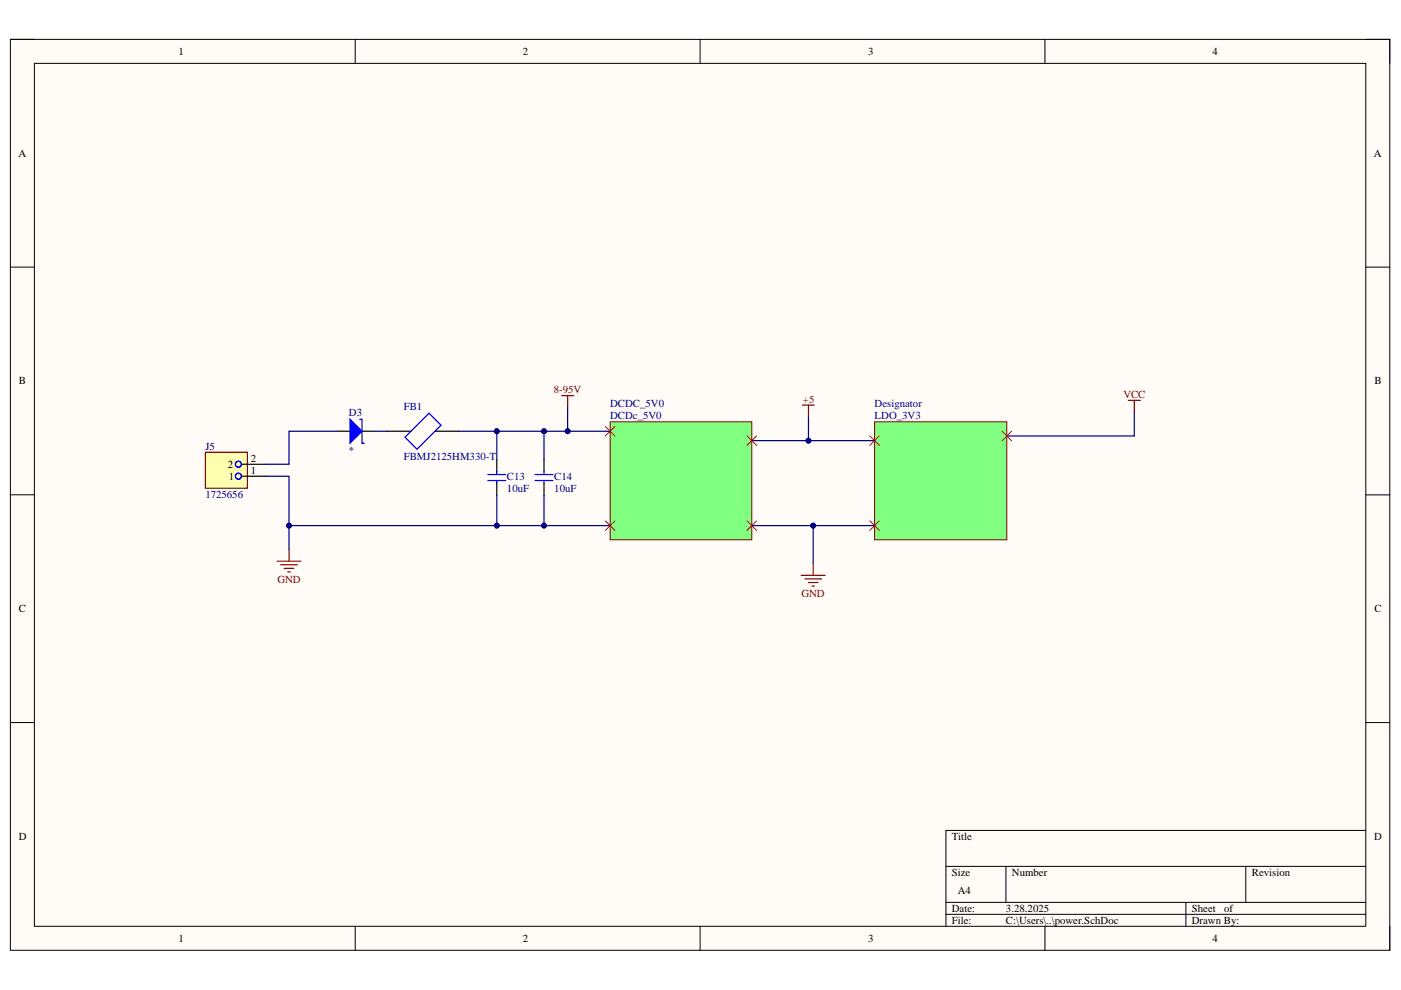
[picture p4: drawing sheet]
<svg xmlns="http://www.w3.org/2000/svg" width="297mm" height="210mm" viewBox="0 0 297 210" stroke-linecap="round" stroke-linejoin="round" font-family="sans-serif">
<defs><g id="words">
<g font-size="2.3">
<text x="37.9" y="11.7">1</text>
<text x="110.8" y="11.7">2</text>
<text x="184" y="11.7">3</text>
<text x="257" y="11.7">4</text>
<text x="3.9" y="33.2">A</text>
<text x="291.3" y="33.2">A</text>
<text x="4" y="81.5">B</text>
<text x="291.4" y="81.5">B</text>
<text x="48.3" y="99.2">2</text>
<text x="48.5" y="101.7">1</text>
<text x="53.2" y="100.5">1</text>
<text x="53.2" y="97.9">2</text>
<text x="4" y="129.8">C</text>
<text x="291.4" y="129.8">C</text>
<text x="4" y="178.1">D</text>
<text x="201.8" y="178.1">Title</text>
<text x="291.3" y="178.1">D</text>
<text x="201.8" y="185.7">Size</text>
<text x="214.6" y="185.7">Number</text>
<text x="265.4" y="185.7">Revision</text>
<text x="203.1" y="189.5">A4</text>
<text x="201.8" y="193.3">Date:</text>
<text x="201.8" y="195.9">File:</text>
<text x="213.3" y="193.3">3.28.2025</text>
<text x="213.3" y="195.9">C:\Users\..\power.SchDoc</text>
<text x="252.7" y="193.3">Sheet</text>
<text x="252.7" y="195.9">Drawn By:</text>
<text x="259.5" y="193.3">of</text>
<text x="37.9" y="199.7">1</text>
<text x="110.8" y="199.7">2</text>
<text x="184" y="199.7">3</text>
<text x="257" y="199.7">4</text>
</g>
<g font-size="2.3" fill="#800000">
<text x="117.4" y="83.4">8-95V</text>
<text x="170.2" y="85.4">+5</text>
<text x="238.2" y="84.3">VCC</text>
<text x="58.8" y="123.5">GND</text>
<text x="170" y="126.6">GND</text>
</g>
<g font-size="2.3" fill="#000080">
<text x="74" y="88.1">D3</text>
<text x="85.6" y="86.8">FB1</text>
<text x="129.4" y="86.4">DCDC_5V0</text>
<text x="129.4" y="88.9">DCDc_5V0</text>
<text x="185.4" y="86.4">Designator</text>
<text x="185.4" y="88.9">LDO_3V3</text>
<text x="43.5" y="95.4">J5</text>
<text x="74" y="96.2">*</text>
<text x="85.6" y="97.5">FBMJ2125HM330-T</text>
<text x="107.5" y="101.7">C13</text>
<text x="117.5" y="101.7">C14</text>
<text x="43.5" y="105.5">1725656</text>
<text x="107.5" y="104.3">10uF</text>
<text x="117.5" y="104.3">10uF</text>
</g>
</g></defs>
<path d="M2.2 8.4h292.5v193.1h-292.5z" fill-rule="evenodd" fill="#fffcf8"/>
<path d="M2.2 8.4h292.5v193.1h-292.5z" fill="none" stroke="#000" stroke-width=".21"/>
<path d="M7.3 13.4h282.3v183h-282.3z" fill-rule="evenodd" fill="#fffcf8"/>
<g fill="none" stroke="#000" stroke-width=".21">
<path d="M2.2 8.4h5.1M7.3 13.4h282.3v183h-282.3zM75.3 8.4v5M148.4 8.4v5M221.5 8.4v5M289.6 8.4h5.1v5M2.2 56.6h5.1M289.6 56.6h5.1M2.2 104.9h5.1M289.6 104.9h5.1M2.2 153.2h5.1M289.6 153.2h5.1"/>
<path d="M289.6 176.1h-89v20.3M75.3 196.4v5.1M148.4 196.4v5.1M200.6 183.7h89M200.6 191.3h89M200.6 193.9h89M213.3 183.7v7.6M221.5 196.4v5.1M251.4 191.3v5.1M264.1 183.7v7.6M294.7 196.4v5.1"/>
</g>
<path d="M129.4 89.4h30v25h-30z" fill-rule="evenodd" fill="#80ff80"/>
<path d="M129.4 89.4h30v25h-30z" fill="none" stroke="#800000" stroke-width=".21"/>
<path d="M185.4 89.4h28.1v25h-28.1z" fill-rule="evenodd" fill="#80ff80"/>
<path d="M185.4 89.4h28.1v25h-28.1z" fill="none" stroke="#800000" stroke-width=".21"/>
<path d="M71.7 91.4h2.5M76.8 91.4h2.5" fill="none" stroke="#000" stroke-width=".25"/>
<path d="M74.2 88.9l2.6 2.5-2.6 2.6z" fill="#00f"/>
<path d="M74.2 88.9l2.6 2.5-2.6 2.6zM76.2 88.9h.6v5.1h.5M85.9 92.7l5.1-5.1 2.5 2.6-5.1 5zM105.3 100v.6M115.3 100v.6M103.4 101.9h3.8M103.4 100.6h3.8M105.3 101.9v.6M113.4 101.9h3.8M113.4 100.6h3.8M115.3 101.9v.6" fill="none" stroke="#00f" stroke-width=".25"/>
<g fill="none" stroke="#800000" stroke-width=".25">
<path d="M119.1 83.9h2.5M120.3 83.9v2.5M170.1 85.9h2.6M171.4 85.9v2.5M239.2 84.9h2.6M240.5 84.9v2.5M58.7 119h5.1M59.5 119.7h3.6M61.3 116.4v2.6M172.4 119.4v2.6M60.3 120.5h2M61 121.3h.5"/>
<path d="M169.9 122h5.1M170.6 122.7h3.6M171.4 123.5h2M172.2 124.3h.5"/>
</g>
<path d="M82.1 91.4h5M92.2 91.4h5.1M105.3 97.4v2.6M115.3 97.4v2.6M105.3 102.5v2.6M115.3 102.5v2.6" fill="none" stroke="#000" stroke-width=".25"/>
<g fill="none" stroke="#f00" stroke-width=".21">
<path d="M128.3 90.4l2.1 2M130.4 90.4l-2.1 2M158.4 92.4l2 2M160.4 92.4l-2 2M184.4 92.4l2 2M186.4 92.4l-2 2M212.4 91.4l2.1 2.1M214.5 91.4l-2.1 2.1M128.3 110.4l2.1 2.1M130.4 110.4l-2.1 2.1M158.4 110.4l2 2.1M160.4 110.4l-2 2.1"/>
<path d="M184.4 110.4l2 2.1M186.4 110.4l-2 2.1"/>
</g>
<path d="M79.3 91.4h2.8M105.3 105.1v6.3" fill="none" stroke="#000080" stroke-width=".25"/>
<circle cx="105.3" cy="111.4" r=".51" fill="#000080"/>
<circle cx="105.3" cy="111.4" r=".51" fill="none" stroke="#000080" stroke-width=".21"/>
<path d="M105.3 91.4v6" fill="none" stroke="#000080" stroke-width=".25"/>
<circle cx="105.3" cy="91.4" r=".51" fill="#000080"/>
<circle cx="105.3" cy="91.4" r=".51" fill="none" stroke="#000080" stroke-width=".21"/>
<path d="M115.3 105.1v6.3" fill="none" stroke="#000080" stroke-width=".25"/>
<circle cx="115.3" cy="111.4" r=".51" fill="#000080"/>
<circle cx="115.3" cy="111.4" r=".51" fill="none" stroke="#000080" stroke-width=".21"/>
<path d="M115.3 91.4v6" fill="none" stroke="#000080" stroke-width=".25"/>
<circle cx="115.3" cy="91.4" r=".51" fill="#000080"/>
<circle cx="115.3" cy="91.4" r=".51" fill="none" stroke="#000080" stroke-width=".21"/>
<path d="M120.3 86.4v5" fill="none" stroke="#000080" stroke-width=".25"/>
<circle cx="120.3" cy="91.4" r=".51" fill="#000080"/>
<circle cx="120.3" cy="91.4" r=".51" fill="none" stroke="#000080" stroke-width=".21"/>
<path d="M171.4 88.4v5" fill="none" stroke="#000080" stroke-width=".25"/>
<circle cx="171.4" cy="93.4" r=".51" fill="#000080"/>
<circle cx="171.4" cy="93.4" r=".51" fill="none" stroke="#000080" stroke-width=".21"/>
<path d="M240.5 87.4v5h-27M172.4 111.4v8" fill="none" stroke="#000080" stroke-width=".25"/>
<circle cx="172.4" cy="111.4" r=".51" fill="#000080"/>
<circle cx="172.4" cy="111.4" r=".51" fill="none" stroke="#000080" stroke-width=".21"/>
<path d="M43.6 95.9h8.9v7.6h-8.9z" fill-rule="evenodd" fill="#ffffb0"/>
<path d="M43.6 95.9h8.9v7.6h-8.9z" fill="none" stroke="#800000" stroke-width=".25"/>
<g fill="none" stroke="#00f" stroke-width=".25">
<circle cx="50.5" cy="98.4" r=".64"/>
<circle cx="50.5" cy="101" r=".64"/>
</g>
<path d="M51.2 98.4h5.1M51.2 101h5.1" fill="none" stroke="#000" stroke-width=".25"/>
<path d="M71.7 91.4h-10.4v7h-5M56.3 101h5v15.4" fill="none" stroke="#000080" stroke-width=".25"/>
<circle cx="61.3" cy="111.4" r=".51" fill="#000080"/>
<circle cx="61.3" cy="111.4" r=".51" fill="none" stroke="#000080" stroke-width=".21"/>
<path d="M61.3 111.4h68.1" fill="none" stroke="#000080" stroke-width=".25"/>
<circle cx="61.3" cy="111.4" r=".51" fill="#000080"/>
<circle cx="61.3" cy="111.4" r=".51" fill="none" stroke="#000080" stroke-width=".21"/>
<circle cx="105.3" cy="111.4" r=".51" fill="#000080"/>
<circle cx="105.3" cy="111.4" r=".51" fill="none" stroke="#000080" stroke-width=".21"/>
<circle cx="115.3" cy="111.4" r=".51" fill="#000080"/>
<circle cx="115.3" cy="111.4" r=".51" fill="none" stroke="#000080" stroke-width=".21"/>
<path d="M97.3 91.4h32.1" fill="none" stroke="#000080" stroke-width=".25"/>
<circle cx="120.3" cy="91.4" r=".51" fill="#000080"/>
<circle cx="120.3" cy="91.4" r=".51" fill="none" stroke="#000080" stroke-width=".21"/>
<circle cx="115.3" cy="91.4" r=".51" fill="#000080"/>
<circle cx="115.3" cy="91.4" r=".51" fill="none" stroke="#000080" stroke-width=".21"/>
<circle cx="105.3" cy="91.4" r=".51" fill="#000080"/>
<circle cx="105.3" cy="91.4" r=".51" fill="none" stroke="#000080" stroke-width=".21"/>
<path d="M159.4 111.4h26" fill="none" stroke="#000080" stroke-width=".25"/>
<circle cx="172.4" cy="111.4" r=".51" fill="#000080"/>
<circle cx="172.4" cy="111.4" r=".51" fill="none" stroke="#000080" stroke-width=".21"/>
<path d="M159.4 93.4h26" fill="none" stroke="#000080" stroke-width=".25"/>
<circle cx="171.4" cy="93.4" r=".51" fill="#000080"/>
<circle cx="171.4" cy="93.4" r=".51" fill="none" stroke="#000080" stroke-width=".21"/>
<use href="#words"/>
</svg>
